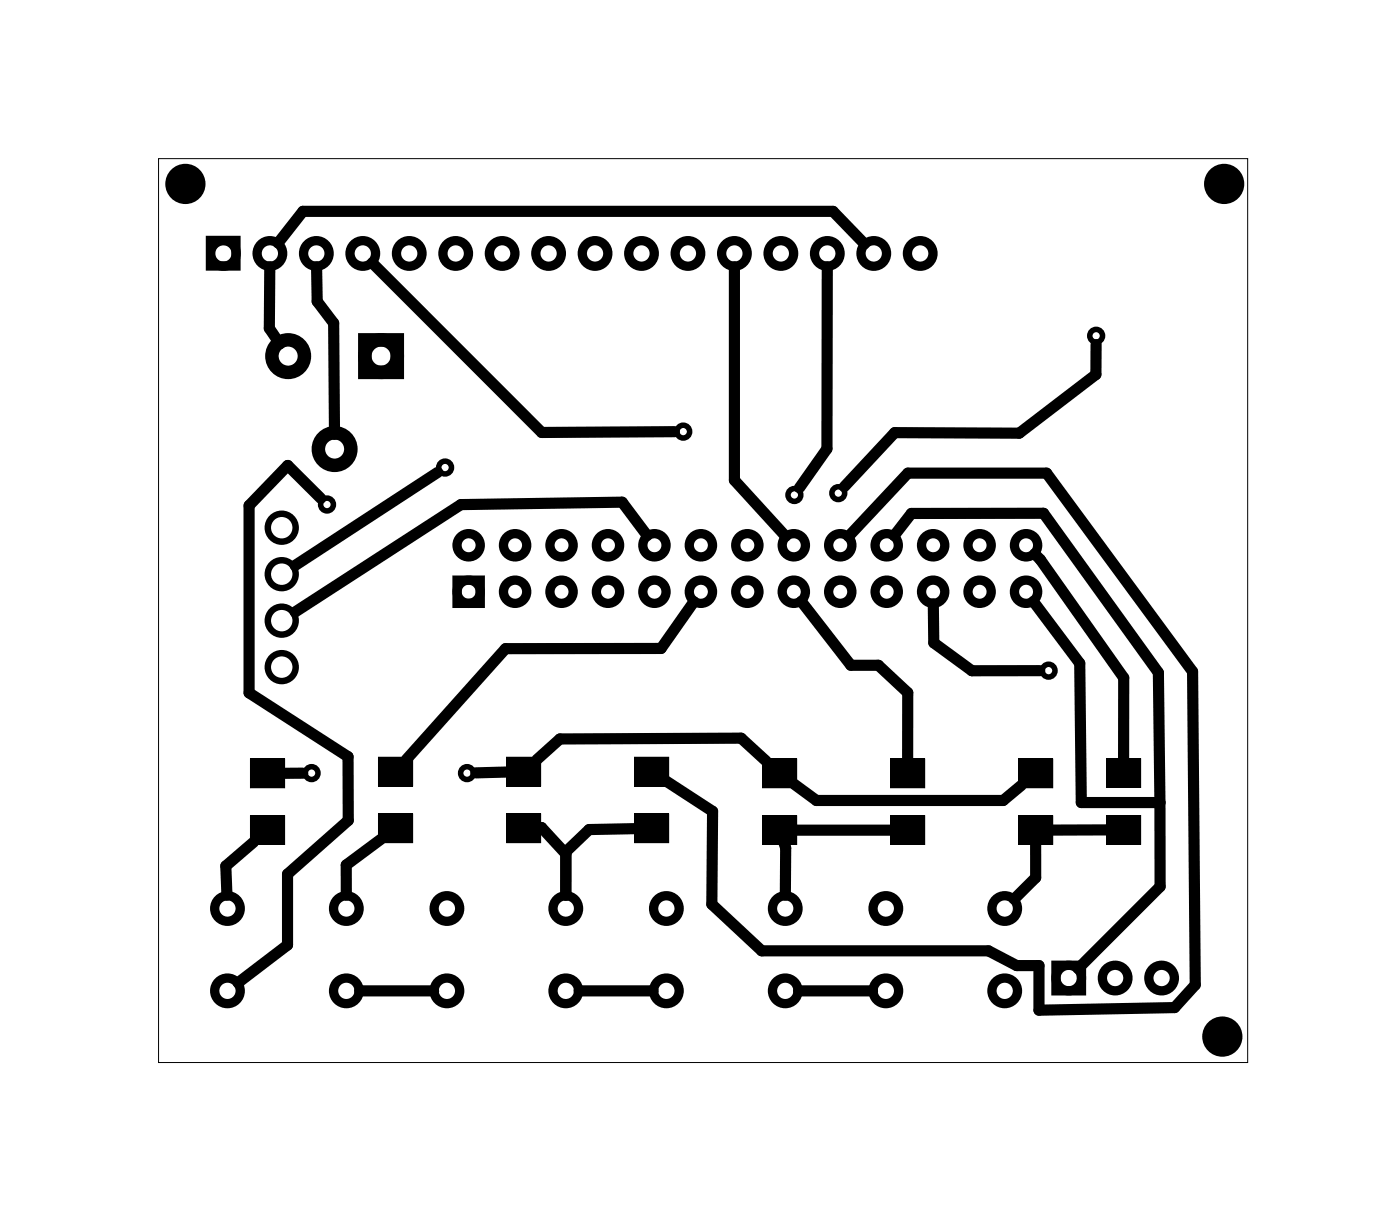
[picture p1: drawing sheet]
<svg xmlns="http://www.w3.org/2000/svg" width="77mm" height="67mm" viewBox="0 0 77 67" stroke-linecap="round" stroke-linejoin="round" font-family="sans-serif">
<path d="M8.7 8.7h59.5v49.4h-59.5z" fill="none" stroke="#000" stroke-width=".05"/>
<g fill="#000">
<circle cx="10.1" cy="10.1" r="1.1"/>
<circle cx="66.9" cy="10.1" r="1.1"/>
<circle cx="66.8" cy="56.7" r="1.1"/>
</g>
<g fill="none" stroke="#000" stroke-width=".51">
<path d="M11.5 13.1h1.4v1.4h-1.4zM25 31.7h1.3v1.3h-1.3zM57.7 52.8h1.4v1.4h-1.4z"/>
<circle cx="12.2" cy="13.9" r=".7"/>
<circle cx="14.8" cy="13.9" r=".7"/>
<circle cx="17.3" cy="13.9" r=".7"/>
<circle cx="19.8" cy="13.9" r=".7"/>
<circle cx="22.4" cy="13.9" r=".7"/>
<circle cx="24.9" cy="13.9" r=".7"/>
<circle cx="27.5" cy="13.9" r=".7"/>
<circle cx="30" cy="13.9" r=".7"/>
<circle cx="32.5" cy="13.9" r=".7"/>
<circle cx="35.1" cy="13.9" r=".7"/>
<circle cx="37.6" cy="13.9" r=".7"/>
<circle cx="40.2" cy="13.9" r=".7"/>
<circle cx="42.7" cy="13.9" r=".7"/>
<circle cx="45.2" cy="13.9" r=".7"/>
<circle cx="47.8" cy="13.9" r=".7"/>
<circle cx="50.3" cy="13.9" r=".7"/>
<circle cx="25.6" cy="29.8" r=".64"/>
<circle cx="25.6" cy="32.3" r=".64"/>
<circle cx="28.2" cy="32.3" r=".64"/>
<circle cx="28.2" cy="29.8" r=".64"/>
<circle cx="30.7" cy="32.3" r=".64"/>
<circle cx="30.7" cy="29.8" r=".64"/>
<circle cx="33.2" cy="32.3" r=".64"/>
<circle cx="33.2" cy="29.8" r=".64"/>
<circle cx="35.8" cy="32.3" r=".64"/>
<circle cx="35.8" cy="29.8" r=".64"/>
<circle cx="38.3" cy="32.3" r=".64"/>
<circle cx="38.3" cy="29.8" r=".64"/>
<circle cx="40.9" cy="32.3" r=".64"/>
<circle cx="40.9" cy="29.8" r=".64"/>
<circle cx="43.4" cy="29.8" r=".64"/>
<circle cx="43.4" cy="32.3" r=".64"/>
<circle cx="45.9" cy="29.8" r=".64"/>
<circle cx="45.9" cy="32.3" r=".64"/>
<circle cx="48.5" cy="29.8" r=".64"/>
<circle cx="48.5" cy="32.3" r=".64"/>
<circle cx="51" cy="32.3" r=".64"/>
<circle cx="51" cy="29.8" r=".64"/>
<circle cx="53.6" cy="32.3" r=".64"/>
<circle cx="53.6" cy="29.8" r=".64"/>
<circle cx="56.1" cy="32.3" r=".64"/>
<circle cx="56.1" cy="29.8" r=".64"/>
<circle cx="12.4" cy="54.2" r=".7"/>
<circle cx="12.4" cy="49.7" r=".7"/>
<circle cx="18.9" cy="54.2" r=".7"/>
<circle cx="18.9" cy="49.7" r=".7"/>
<circle cx="24.4" cy="54.2" r=".7"/>
<circle cx="24.4" cy="49.7" r=".7"/>
<circle cx="30.9" cy="54.2" r=".7"/>
<circle cx="30.9" cy="49.7" r=".7"/>
<circle cx="36.4" cy="54.2" r=".7"/>
<circle cx="36.4" cy="49.7" r=".7"/>
<circle cx="42.9" cy="54.2" r=".7"/>
<circle cx="42.9" cy="49.7" r=".7"/>
<circle cx="48.4" cy="54.2" r=".7"/>
<circle cx="48.4" cy="49.7" r=".7"/>
<circle cx="54.9" cy="54.2" r=".7"/>
<circle cx="54.9" cy="49.7" r=".7"/>
<circle cx="58.4" cy="53.5" r=".7"/>
<circle cx="61" cy="53.5" r=".7"/>
<circle cx="63.5" cy="53.5" r=".7"/>
</g>
<g fill="none" stroke="#000" stroke-width=".74" stroke-linecap="butt">
<path d="M19.9 18.6h1.8v1.8h-1.8z"/>
<circle cx="15.8" cy="19.5" r=".89"/>
<circle cx="20.8" cy="19.5" r=".89"/>
<circle cx="18.3" cy="24.5" r=".89"/>
</g>
<g fill="#000">
<path d="M13.7 41.5h1.9v1.6h-1.9zM13.7 44.6h1.9v1.6h-1.9zM20.7 44.5h1.9v1.6h-1.9zM20.7 41.4h1.9v1.6h-1.9zM27.7 44.5h1.9v1.6h-1.9zM27.7 41.4h1.9v1.6h-1.9zM34.7 44.5h1.9v1.6h-1.9zM34.7 41.4h1.9v1.6h-1.9zM41.7 41.5h1.9v1.6h-1.9zM41.7 44.6h1.9v1.6h-1.9zM48.7 44.6h1.9v1.6h-1.9zM48.7 41.5h1.9v1.6h-1.9z"/>
<path d="M55.7 41.5h1.9v1.6h-1.9zM55.7 44.6h1.9v1.6h-1.9zM60.5 44.6h1.9v1.6h-1.9zM60.5 41.5h1.9v1.6h-1.9z"/>
<path d="M13.7 41.5v1.6h1.9v-1.6zM13.7 41.5h1.9v1.6h-1.9z"/>
<path d="M13.7 44.6v1.6h1.9v-1.6zM13.7 44.6h1.9v1.6h-1.9z"/>
<path d="M20.7 44.5v1.6h1.9v-1.6zM20.7 44.5h1.9v1.6h-1.9z"/>
<path d="M20.7 41.4v1.6h1.9v-1.6zM20.7 41.4h1.9v1.6h-1.9z"/>
<path d="M27.7 44.5v1.6h1.9v-1.6zM27.7 44.5h1.9v1.6h-1.9z"/>
<path d="M27.7 41.4v1.6h1.9v-1.6zM27.7 41.4h1.9v1.6h-1.9z"/>
<path d="M34.7 44.5v1.6h1.9v-1.6zM34.7 44.5h1.9v1.6h-1.9z"/>
<path d="M34.7 41.4v1.6h1.9v-1.6zM34.7 41.4h1.9v1.6h-1.9z"/>
<path d="M41.7 41.5v1.6h1.9v-1.6zM41.7 41.5h1.9v1.6h-1.9z"/>
<path d="M41.7 44.6v1.6h1.9v-1.6zM41.7 44.6h1.9v1.6h-1.9z"/>
<path d="M48.7 44.6v1.6h1.9v-1.6zM48.7 44.6h1.9v1.6h-1.9z"/>
<path d="M48.7 41.5v1.6h1.9v-1.6zM48.7 41.5h1.9v1.6h-1.9z"/>
<path d="M55.7 41.5v1.6h1.9v-1.6zM55.7 41.5h1.9v1.6h-1.9z"/>
<path d="M55.7 44.6v1.6h1.9v-1.6zM55.7 44.6h1.9v1.6h-1.9z"/>
<path d="M60.5 44.5v1.7h1.9v-1.7zM60.5 44.6h1.9v1.6h-1.9z"/>
<path d="M60.5 41.4v1.7h1.9v-1.7zM60.5 41.5h1.9v1.6h-1.9z"/>
</g>
<g fill="none" stroke="#000" stroke-width=".35">
<circle cx="15.4" cy="33.9" r=".76"/>
<circle cx="15.4" cy="31.4" r=".76"/>
<circle cx="15.4" cy="28.8" r=".76"/>
<circle cx="15.4" cy="36.5" r=".76"/>
</g>
<g fill="none" stroke="#000" stroke-width=".3">
<circle cx="59.9" cy="18.4" r=".35"/>
<circle cx="17.9" cy="27.6" r=".35"/>
<circle cx="24.3" cy="25.6" r=".35"/>
<circle cx="37.4" cy="23.6" r=".35"/>
<circle cx="43.4" cy="27.1" r=".35"/>
<circle cx="45.8" cy="27" r=".35"/>
<circle cx="57.3" cy="36.7" r=".35"/>
<circle cx="17" cy="42.3" r=".35"/>
<circle cx="25.5" cy="42.3" r=".35"/>
</g>
<g fill="none" stroke="#000" stroke-width=".61">
<path d="M14.8 14.6l-.1 3.3 .6 .9M15.2 13.3l1.4-1.7h28.9l1.8 1.7M17.3 14.6v1.9l.9 1.2 .1 6M20.4 14.4l9.2 9.2h7.3M40.2 14.6v11.6l2.8 3.1M45.2 14.6v9.9l-1.5 2.2M59.9 18.8v1.7l-4.2 3.2-6.8-.1-2.7 3M17.5 27.2l-1.8-1.8-2.1 2.2v10.3l5.4 3.5v3.4l-3.3 3v3.8l-2.7 2.1M23.9 25.8l-7.8 5.1M35.4 29.3l-1.4-1.9-8.8 .2-9.1 5.8M37.9 32.9l-1.8 2.5-8.5 .1-5.4 6M43.8 32.9l2.7 3.5h1.5l1.6 1.5v3.7"/>
<path d="M46.4 29.3l3.2-3.4h7.6l8 10.8 .2 17.1-1.2 1.3-7.4 .1v-2.4h-1.2l-1.5-.8h-12.4l-2.8-2.6 .1-5.1-2.6-1.6M48.9 29.3l.9-1.2h7.3l6.2 8.7 .1 7.1M51 33l.1 2.1 2 1.6h3.8M56.5 32.9l2.5 3.4 .1 7.6h4.3M56.6 30.3l.3 .3 4.5 6.4v4.6M13.9 46l-1.6 1.3 .1 1.6M16.6 42.3h-1.2M19.7 54.2h4M20.8 45.9l-1.9 1.4v1.6M27.8 42.2h-1.8M29.4 41.5l1.2-1.1 9.9-.1 1.4 1.3M29.4 45.2h.2l1.3 1.5"/>
<path d="M31.7 54.2h4M34.8 45.3h-2.6l-1.3 1.3v2.3M42.9 46l.1 .3-.1 2.6M43.4 42.9l1.2 .8h10.3l.9-.8M43.4 45.4h5.4M43.7 54.2h4M56.6 46v2l-1.1 1.1M60.6 45.4h-3.2M63.4 43.9v4.6l-4.4 4.4"/>
</g>
</svg>
